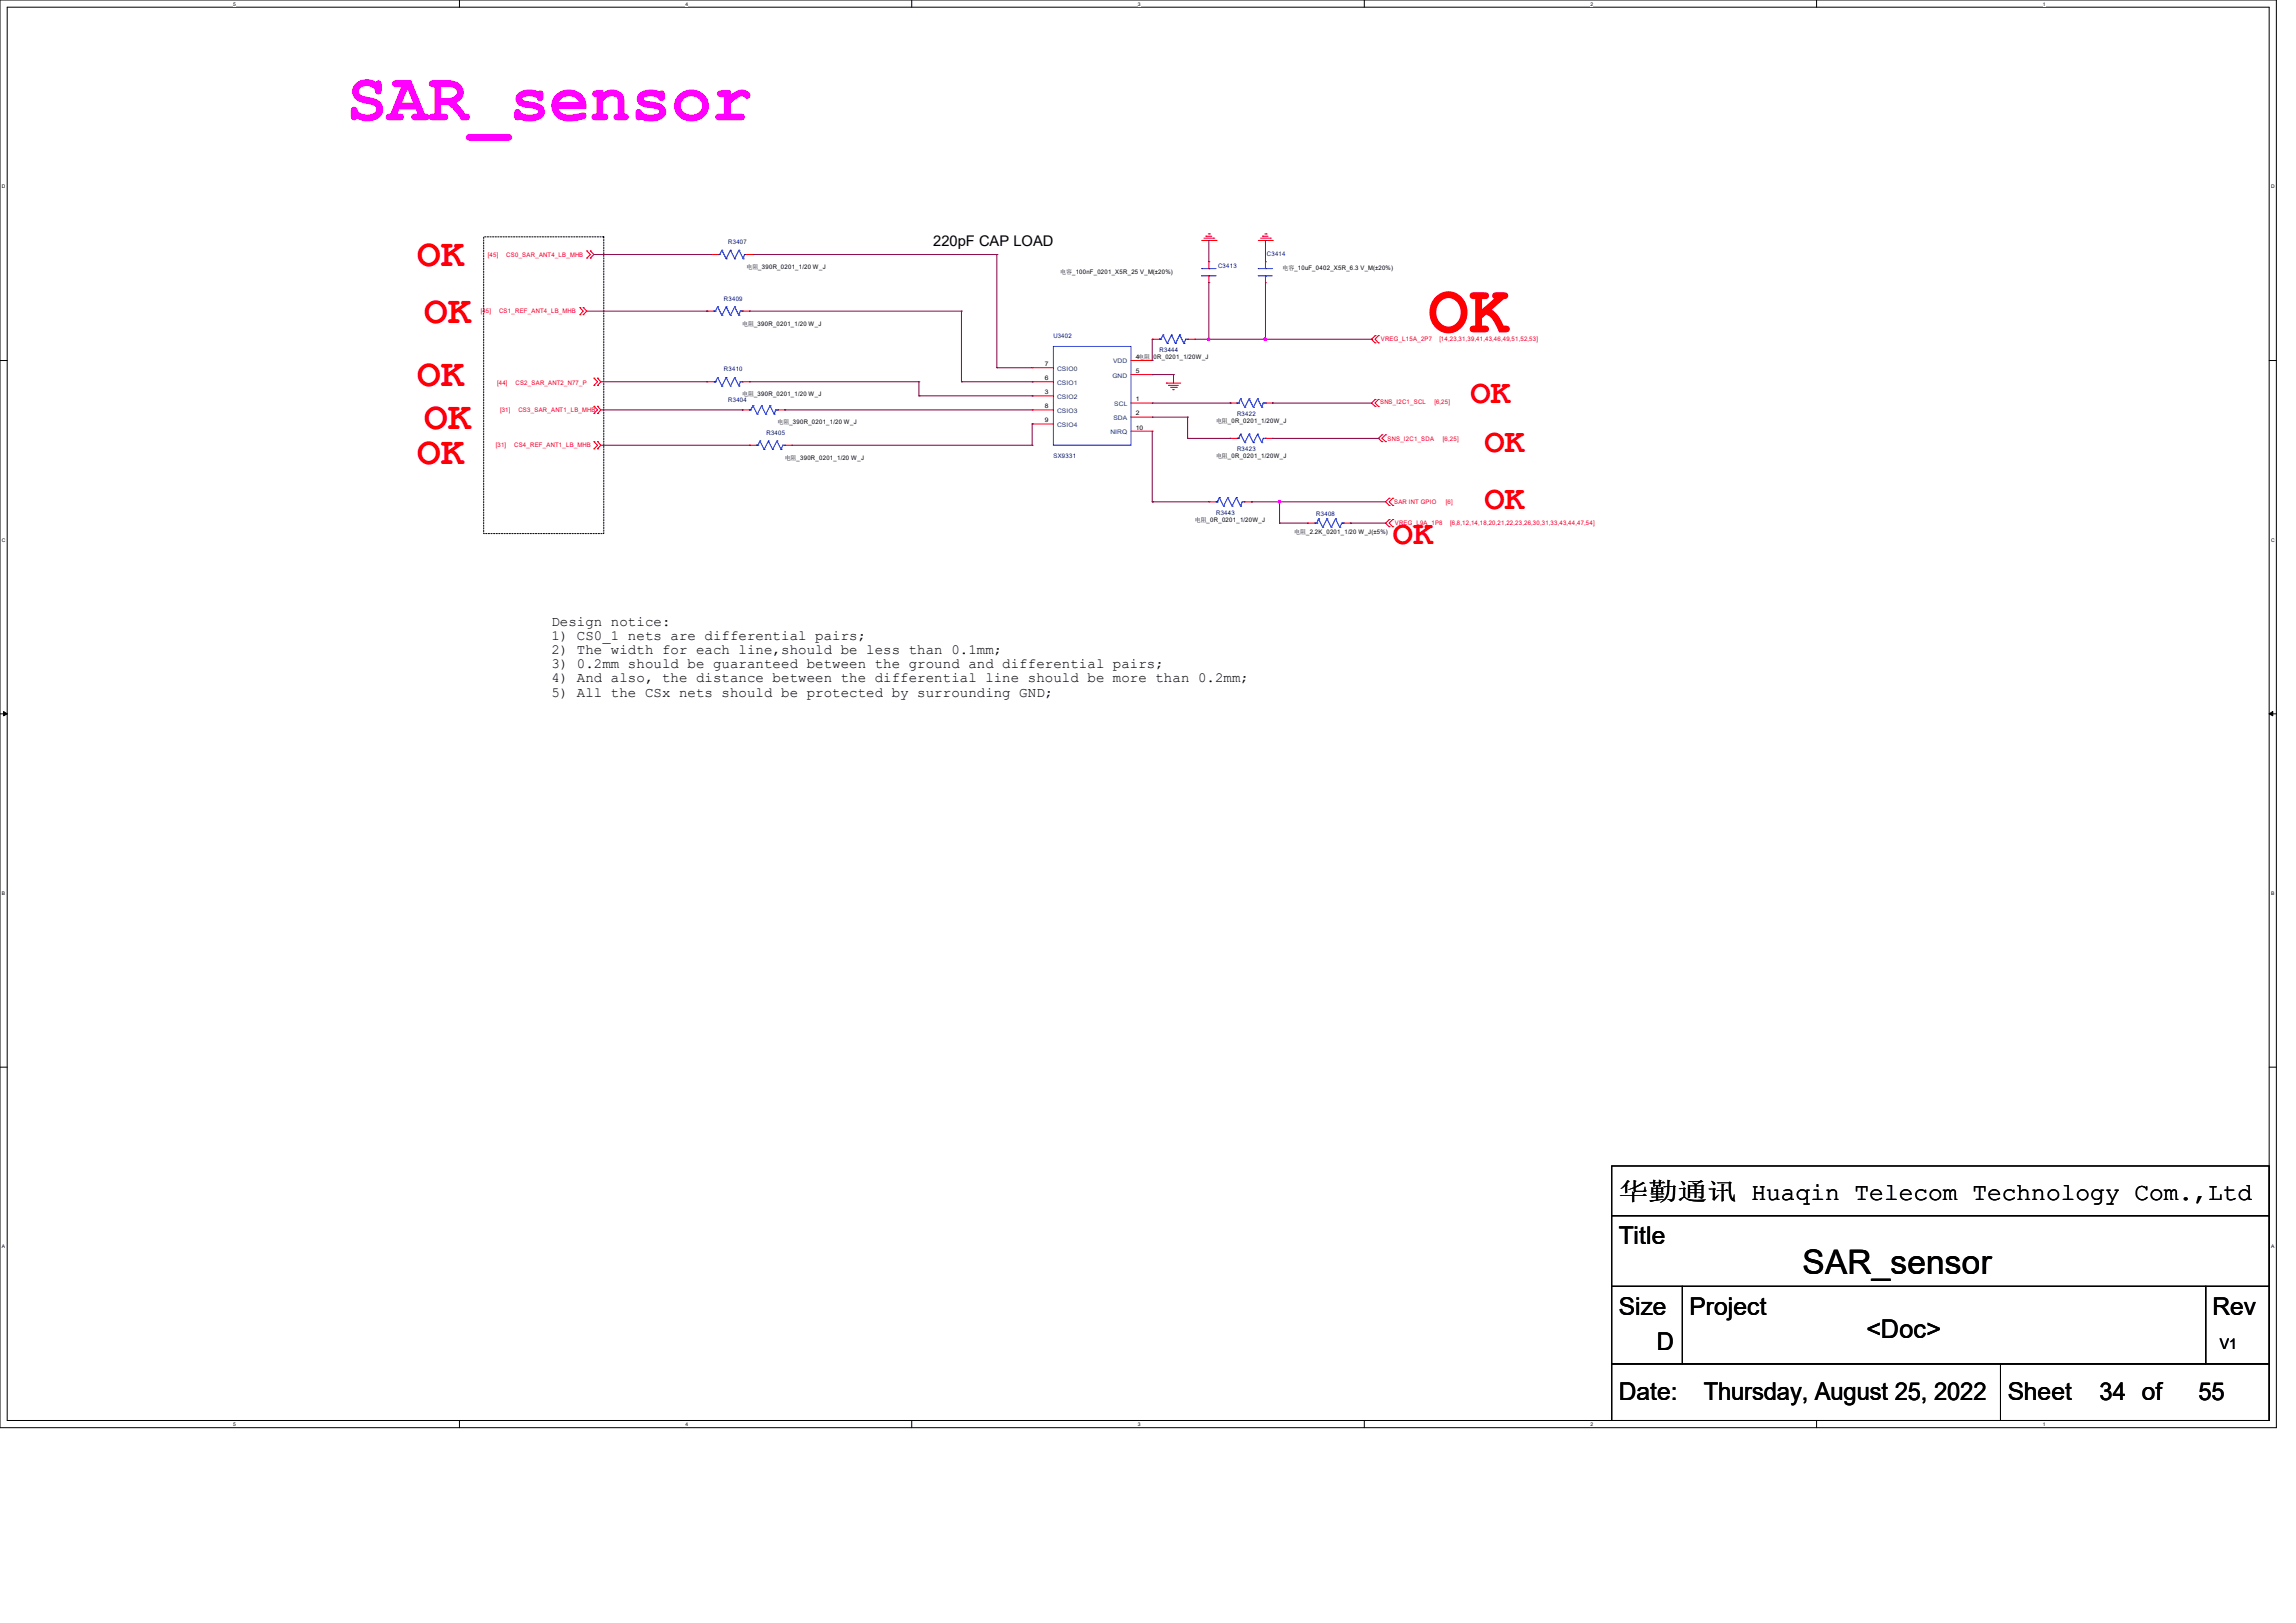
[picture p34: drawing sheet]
<svg xmlns="http://www.w3.org/2000/svg" width="297mm" height="210mm" viewBox="0 0 297 210" stroke-linecap="round" stroke-linejoin="round" font-family="sans-serif">
<defs><g id="words">
<text font-size="8.8" fill="#f0f" x="44.8" y="15.6">SAR_sensor</text>
<text font-size="8.8" fill="#f00" x="184.7" y="43">OK</text>
<g font-size="5.1" fill="#f00">
<text x="54" y="34.5">OK</text>
<text x="54.9" y="41.8">OK</text>
<text x="54" y="50">OK</text>
<text x="54.9" y="55.5">OK</text>
<text x="54" y="60.1">OK</text>
</g>
<g font-size="4.4" fill="#f00">
<text x="190.2" y="52.1">OK</text>
<text x="192" y="58.5">OK</text>
<text x="192" y="65.8">OK</text>
<text x="180.2" y="70.4">OK</text>
</g>
<text font-size="4.4" x="233.2" y="164.8">SAR_sensor</text>
<text font-size="3.3" x="241.4" y="173.1">&lt;Doc&gt;</text>
<g font-size="3.2">
<text x="209.4" y="155.2">华勤通讯 Huaqin Telecom Technology Com.,Ltd</text>
<text x="209.4" y="161">Title</text>
<text x="209.4" y="170.2">Size</text>
<text x="218.6" y="170.2">Project</text>
<text x="286.2" y="170.2">Rev</text>
<text x="214.3" y="174.8">D</text>
<text x="209.4" y="181.1">Date:</text>
<text x="220.4" y="181.1">Thursday, August 25, 2022</text>
<text x="259.7" y="181.1">Sheet</text>
<text x="271.6" y="181.1">34 of</text>
<text x="284.4" y="181.1">55</text>
</g>
<g font-size="1.9">
<text x="120.7" y="31.9">220pF CAP LOAD</text>
<text x="287.2" y="174.5">V1</text>
</g>
<g font-size="1.8">
<text x="71.3" y="81">Design notice:</text>
<text x="71.3" y="82.8">1) CS0_1 nets are differential pairs;</text>
<text x="71.3" y="84.7">2) The width for each line,should be less than 0.1mm;</text>
<text x="71.3" y="86.5">3) 0.2mm should be guaranteed between the ground and differential pairs;</text>
<text x="71.3" y="88.3">4) And also, the distance between the differential line should be more than 0.2mm;</text>
<text x="71.3" y="90.1">5) All the CSx nets should be protected by surrounding GND;</text>
</g>
<g font-size=".8" fill="#f00">
<text x="63.1" y="33.3">[45]</text>
<text x="65.5" y="33.3">CS0_SAR_ANT4_LB_MHB</text>
<text x="62.2" y="40.5">[45]</text>
<text x="64.6" y="40.5">CS1_REF_ANT4_LB_MHB</text>
<text x="178.6" y="44.1">VREG_L15A_2P7</text>
<text x="186.2" y="44.1">[14,23,31,39,41,43,46,49,51,52,53]</text>
<text x="64.3" y="49.8">[44]</text>
<text x="64.7" y="53.3">[31]</text>
<text x="66.7" y="49.8">CS2_SAR_ANT2_N77_P</text>
<text x="67.1" y="53.3">CS3_SAR_ANT1_LB_MHB</text>
<text x="178.5" y="52.2">SNS_I2C1_SCL</text>
<text x="185.6" y="52.2">[6,25]</text>
<text x="64.1" y="57.8">[31]</text>
<text x="66.5" y="57.8">CS4_REF_ANT1_LB_MHB</text>
<text x="179.5" y="57">SNS_I2C1_SDA</text>
<text x="186.7" y="57">[6,25]</text>
<text x="180.3" y="65.2">SAR INT GPIO</text>
<text x="187" y="65.2">[6]</text>
<text x="180.4" y="67.9">VREG_L9A_1P8</text>
<text x="187.6" y="67.9">[6,8,12,14,18,20,21,22,23,26,30,31,33,43,44,47,54]</text>
</g>
<g font-size=".8" fill="#000080">
<text x="94.2" y="31.6">R3407</text>
<text x="157.6" y="34.7">C3413</text>
<text x="163.9" y="33.1">C3414</text>
<text x="93.6" y="38.9">R3409</text>
<text x="136.3" y="43.8">U3402</text>
<text x="150" y="45.6">R3444</text>
<text x="93.6" y="48">R3410</text>
<text x="94.2" y="52">R3404</text>
<text x="160" y="53.8">R3422</text>
<text x="99.1" y="56.3">R3405</text>
<text x="136.3" y="59.3">SX9331</text>
<text x="160" y="58.4">R3423</text>
<text x="157.3" y="66.6">R3443</text>
<text x="170.3" y="66.7">R3408</text>
</g>
<g font-size=".8">
<text x="96.6" y="34.8">电阻_390R_0201_1/20 W_J</text>
<text x="137.2" y="35.5">电容_100nF_0201_X5R_25 V_M(±20%)</text>
<text x="165.9" y="35">电容_10uF_0402_X5R_6.3 V_M(±20%)</text>
<text x="96" y="42.1">电阻_390R_0201_1/20 W_J</text>
<text x="135.2" y="47.4">7</text>
<text x="146.9" y="46.4">4电阻_0R_0201_1/20W_J</text>
<text x="96" y="51.3">电阻_390R_0201_1/20 W_J</text>
<text x="135.2" y="51">3</text>
<text x="135.2" y="49.2">6</text>
<text x="135.2" y="52.8">8</text>
<text x="146.9" y="51.9">1</text>
<text x="146.9" y="53.8">2</text>
<text x="146.9" y="48.3">5</text>
<text x="100.6" y="54.9">电阻_390R_0201_1/20 W_J</text>
<text x="101.5" y="59.5">电阻_390R_0201_1/20 W_J</text>
<text x="135.2" y="54.7">9</text>
<text x="146.9" y="55.6">10</text>
<text x="157.3" y="54.7">电阻_0R_0201_1/20W_J</text>
<text x="157.3" y="59.3">电阻_0R_0201_1/20W_J</text>
<text x="154.6" y="67.5">电阻_0R_0201_1/20W_J</text>
<text x="167.4" y="69.1">电阻_2.2K_0201_1/20 W_J(±5%)</text>
</g>
<g font-size=".8" fill="#004080">
<text x="136.7" y="48">CSIO0</text>
<text x="144" y="47">VDD</text>
<text x="136.7" y="51.6">CSIO2</text>
<text x="136.7" y="49.8">CSIO1</text>
<text x="136.7" y="53.4">CSIO3</text>
<text x="143.9" y="48.9">GND</text>
<text x="144.1" y="52.5">SCL</text>
<text x="136.7" y="55.2">CSIO4</text>
<text x="143.6" y="56.2">NIRQ</text>
<text x="144" y="54.4">SDA</text>
</g>
<g font-size=".6">
<text x="30.2" y=".7">5</text>
<text x="88.7" y=".7">4</text>
<text x="147.2" y=".7">3</text>
<text x="205.7" y=".7">2</text>
<text x="264.2" y=".7">1</text>
<text x=".3" y="24.4">D</text>
<text x="293.8" y="24.4">D</text>
<text x=".3" y="70.1">C</text>
<text x="293.8" y="70.1">C</text>
<text x=".3" y="115.8">B</text>
<text x="293.8" y="115.8">B</text>
<text x=".3" y="161.5">A</text>
<text x="293.8" y="161.5">A</text>
<text x="30.2" y="184.5">5</text>
<text x="88.7" y="184.5">4</text>
<text x="147.2" y="184.5">3</text>
<text x="205.7" y="184.5">2</text>
<text x="264.2" y="184.5">1</text>
</g>
</g></defs>
<path d="M0 0h294.5v184.7h-294.5zM.9 .9h292.6v182.9h-292.6z" fill="none" stroke="#000" stroke-width=".13"/>
<g fill="#fff">
<path d="M30.2 .1h.3v.7h-.3z"/>
<path d="M30.2 183.9h.3v.8h-.3z"/>
</g>
<path d="M59.4 0v.9M59.4 183.8v.9" fill="none" stroke="#000" stroke-width=".13"/>
<g fill="#fff">
<path d="M88.7 .1h.3v.7h-.3z"/>
<path d="M88.7 183.9h.3v.8h-.3z"/>
</g>
<path d="M117.9 0v.9M117.9 183.8v.9" fill="none" stroke="#000" stroke-width=".13"/>
<g fill="#fff">
<path d="M147.2 .1h.3v.7h-.3z"/>
<path d="M147.2 183.9h.3v.8h-.3z"/>
</g>
<path d="M176.5 0v.9M176.5 183.8v.9" fill="none" stroke="#000" stroke-width=".13"/>
<g fill="#fff">
<path d="M205.7 .1h.4v.7h-.4z"/>
<path d="M205.7 183.9h.4v.8h-.4z"/>
</g>
<path d="M235 0v.9M235 183.8v.9" fill="none" stroke="#000" stroke-width=".13"/>
<g fill="#fff">
<path d="M264.2 .1h.4v.7h-.4z"/>
<path d="M264.2 183.9h.4v.8h-.4z"/>
<path d="M.3 23.8h.4v.7h-.4z"/>
<path d="M293.8 23.8h.5v.7h-.5z"/>
<path d="M.3 69.5h.4v.7h-.4z"/>
<path d="M293.8 69.5h.5v.7h-.5z"/>
</g>
<path d="M0 46.7h.9M293.5 46.7h1" fill="none" stroke="#000" stroke-width=".13"/>
<g fill="#fff">
<path d="M.3 115.2h.4v.8h-.4z"/>
<path d="M293.8 115.2h.4v.8h-.4z"/>
</g>
<path d="M0 92.4h.9M293.5 92.4h1" fill="none" stroke="#000" stroke-width=".13"/>
<path d="M.5 92.1l.4 .3-.4 .2zM293.5 92.4l.5-.3v.5z" fill="#000" stroke="#000" stroke-width=".13"/>
<g fill="#fff">
<path d="M.3 161h.3v.7h-.3z"/>
<path d="M293.8 161h.4v.7h-.4z"/>
</g>
<path d="M62.6 30.6h15.5v38.4h-15.5zM0 138.1h.9M293.5 138.1h1M208.5 157.3h85v9.2h-85zM208.5 150.9h85v6.4h-85zM208.5 166.5h9.1v10h-9.1zM208.5 176.5h50.3v7.3h-50.3zM217.6 166.5h67.7v10h-67.7zM258.8 176.5h34.7v7.3h-34.7zM285.3 166.5h8.2v10h-8.2z" fill="none" stroke="#000" stroke-width=".13"/>
<g fill="none" stroke="#f00" stroke-width=".13">
<path d="M75 39.8h.1M75 39.8l.4 .5-.4 .4M75.4 39.8h.1M75.4 39.8l.5 .5-.5 .4M75.9 32.5l.5 .4-.5 .5M75.9 32.5h.1M75.9 33.4h.1M76.4 33.4h.1M76.4 32.5h.1M76.4 32.5l.4 .4-.4 .5M92 32.9h.9M92 32.9h.1"/>
<path d="M96.6 32.9h.9M97.5 32.9h.1M155.4 31.1h1.9M155.7 30.8h1.3M156 30.6h.8M156 30.6h.1M156.3 30.3h.2M156.4 33.9h.1M156.4 36.6h.1M156.4 33.9v.9M156.4 35.7v.9M156.5 30.3h.1"/>
<path d="M157 30.8h.1M157.3 31.1h.1M162.8 31.1h1.8M163.1 30.8h1.2M163.3 30.6h.1M163.3 30.6h.7M163.6 30.3h.2M163.7 33.9h.1M163.7 36.6h.1M163.7 33.9v.9M163.7 35.7v.9M163.8 30.3h.1"/>
<path d="M164.3 30.8h.1M164.6 31.1h.1M75 40.7h.1M75.4 40.7h.1M76.8 48.9l.5 .5-.5 .5M76.8 52.6l.5 .4-.5 .5M76.8 57.2l.5 .4-.5 .5M76.8 48.9h.1M76.8 49.9h.1M76.8 52.6h.1M76.8 53.5h.1M76.8 57.1h.1"/>
<path d="M76.8 58.1h.1M77.3 49.9h.1M77.3 48.9h.1M77.3 53.5h.1M77.3 52.6h.1M77.3 58.1h.1M77.3 57.1h.1M77.3 48.9l.4 .5-.4 .5M77.3 52.6l.4 .4-.4 .5M77.3 57.2l.4 .4-.4 .5M91.4 49.4h1M91.4 40.3h1"/>
<path d="M91.4 49.4h.1M91.4 40.3h.1M96 53h.9M96 53h.1M96 49.4h.9M96 40.3h.9M96.9 57.6h.1M96.9 49.4h.1M96.9 40.3h.1M96.9 57.6h1M100.6 53h.9M101.5 53h.1"/>
<path d="M101.5 57.6h.9M102.4 57.6h.1M133.5 51.2h.1M133.5 49.4h.1M133.5 47.6h.1M133.5 53h.1M133.5 54.9h.1M133.5 53h2.8M133.5 51.2h2.8M133.5 49.4h2.8M133.5 47.6h2.8M133.5 54.9h2.8"/>
<path d="M146.3 52.2h2.8M146.3 54h2.8M146.3 46.7h2.8M146.3 48.5h2.8M146.3 55.8h2.8M149.1 52.2h.1M149.1 54h.1M149.1 46.7h.1M149.1 48.5h.1M149.1 55.8h.1M149.1 43.9h.1M149.1 43.9h.9"/>
<path d="M150.9 49.6h1.8M150.9 49.6h.1M151.2 49.9h.1M151.2 49.9h1.2M151.4 50.1h.8M151.7 50.4h.1M151.7 50.4h.2M152.2 50.1h.1M153.6 43.9h1M154.6 43.9h.1M159.1 52.2h.1M159.1 56.7h.1"/>
<path d="M159.1 52.2h.9M159.1 56.7h.9M163.7 52.2h.9M163.7 56.7h.9M164.6 52.2h.1M164.6 56.7h.1M177.9 44.4h.1M177.9 43.4h.1M177.9 52.6h.1M177.9 51.7h.1M177.9 43.4l-.5 .5 .5 .5M177.9 51.7l-.5 .5 .5 .4"/>
<path d="M178.3 43.4l-.4 .5 .4 .5M178.3 51.7l-.4 .5 .4 .4M178.3 43.4h.1M178.3 44.4h.1M178.3 51.7h.1M178.3 52.6h.1M178.8 56.3l-.5 .4 .5 .4M178.8 57.1h.1M178.8 56.3h.1M179.2 56.3h.1M179.2 57.1h.1M179.2 56.3l-.4 .4 .4 .4"/>
<path d="M156.4 64.9h.1M156.4 64.9h.9M161 64.9h.9M161.9 64.9h.1M169.2 67.7h.1M169.2 67.7h.9M173.7 67.7h1M174.7 67.7h.1M179.7 64.5l-.5 .4 .5 .5M179.7 67.2l-.5 .5 .5 .5M179.7 65.4h.1M179.7 64.5h.1"/>
<path d="M179.7 68.2h.1M179.7 67.2h.1M180.2 64.5l-.5 .4 .5 .5M180.2 67.2l-.5 .5 .5 .5M180.2 64.5h.1M180.2 65.4h.1M180.2 67.2h.1M180.2 68.2h.1"/>
</g>
<g fill="none" stroke="#00f" stroke-width=".13">
<path d="M92.8 39.7l.6 1.1M92.8 39.7h.1M92.8 39.7l-.3 .6M92.9 32.9h.1M92.9 32.9h.2M93.1 32.9h.1M93.4 32.4l.5 1.1M93.4 32.4h.1M93.4 32.4l-.3 .5M93.9 39.7l.6 1.1M93.9 39.7h.1M93.9 33.5h.1"/>
<path d="M93.9 39.7l-.5 1.1M94.5 32.4l.5 1.1M94.5 32.4h.1M94.5 32.4l-.6 1.1M95 39.7l.6 1.1M95 39.7h.1M95 33.5h.1M95 39.7l-.5 1.1M95.6 32.4l.5 1.1M95.6 32.4h.1M95.6 32.4l-.6 1.1M96.1 33.5h.1"/>
<path d="M96.3 32.9h.1M96.3 32.9l-.2 .6M96.3 32.9h.3M96.6 32.9h.1M155.4 34.8h1.9M155.4 35.7h1.9M155.4 34.8h.1M155.4 35.7h.1M156.4 34.8h.1M156.4 35.7h.1M162.8 34.8h.1M162.8 35.7h.1"/>
<path d="M162.8 34.8h1.8M162.8 35.7h1.8M163.7 34.8h.1M163.7 35.7h.1M92.4 49.4h.1M92.4 40.3h.1M92.5 49.4h.1M92.5 40.3h.1M92.8 48.9l.6 1.1M92.8 48.9h.1M92.8 48.9l-.3 .5M93.4 50h.1"/>
<path d="M93.4 40.8h.1M93.9 48.9l.6 1.1M93.9 48.9h.1M93.9 48.9l-.5 1.1M94.5 50h.1M94.5 40.8h.1M95 48.9l.6 1.1M95 48.9h.1M95 48.9l-.5 1.1M95.6 50h.1M95.6 40.8h.1M95.8 49.4h.1"/>
<path d="M95.8 40.3h.1M95.8 49.4l-.2 .6M95.8 40.3l-.2 .5M95.8 49.4h.2M95.8 40.3h.2M96 49.4h.1M96 40.3h.1M96.9 53h.1M96.9 53h.2M97.1 53h.1M97.4 52.5l.6 1.1M97.4 52.5h.1"/>
<path d="M97.4 52.5l-.3 .5M97.9 57.6h.1M98 53.6h.1M98 57.6h.1M98.3 57.1l.5 1.1M98.3 57.1h.1M98.3 57.1l-.3 .5M98.5 52.5l.6 1.1M98.5 52.5h.1M98.5 52.5l-.5 1.1M98.8 58.2h.1M99.1 53.6h.1"/>
<path d="M99.4 57.1l.5 1.1M99.4 57.1h.1M99.4 57.1l-.6 1.1M99.6 52.5h.1M99.6 52.5l-.5 1.1M99.6 52.5l.6 1.1M99.9 58.2h.1M100.2 53.6h.1M100.3 53h.1M100.3 53l-.1 .6M100.3 53h.3M100.5 57.1l.5 1.1"/>
<path d="M100.5 57.1h.1M100.5 57.1l-.6 1.1M100.6 53h.1M101 58.2h.1M101.3 57.6h.1M101.3 57.6l-.2 .6M101.3 57.6h.2M101.5 57.6h.1M136.3 44.8h10v12.8h-10zM150 43.9h.1M150 43.9h.2M150.2 43.9h.1"/>
<path d="M150.5 43.3l.5 1.1M150.5 43.3h.1M150.5 43.3l-.3 .6M151 44.4h.1M151.6 43.3h.1M151.6 43.3l-.6 1.2M151.6 43.3l.5 1.1M152.1 44.4h.1M152.6 43.3l.6 1.1M152.6 43.3h.1M152.6 43.3l-.5 1.2M153.2 44.4h.1"/>
<path d="M153.4 43.9h.1M153.4 43.9l-.2 .6M153.4 43.9h.2M153.6 43.9h.1M160 52.2h.1M160 56.7h.1M160 52.2h.2M160 56.7h.2M160.2 52.2h.1M160.2 56.7h.1M160.5 51.6l.5 1.1M160.5 56.2l.5 1.1"/>
<path d="M160.5 51.6h.1M160.5 56.2h.1M160.5 51.6l-.3 .6M160.5 56.2l-.3 .5M161 52.7h.1M161 57.3h.1M161.6 51.6l.5 1.1M161.6 56.2l.5 1.1M161.6 51.6h.1M161.6 56.2h.1M161.6 51.6l-.6 1.1M161.6 56.2l-.6 1.1"/>
<path d="M162.1 52.7h.1M162.1 57.3h.1M162.7 51.6l.5 1.1M162.7 56.2l.5 1.1M162.7 51.6h.1M162.7 56.2h.1M162.7 51.6l-.6 1.1M162.7 56.2l-.6 1.1M163.2 52.7h.1M163.2 57.3h.1M163.4 52.2h.3M163.4 56.7h.3"/>
<path d="M163.4 52.2h.1M163.4 56.7h.1M163.4 52.2l-.2 .5M163.4 56.7l-.2 .6M163.7 52.2h.1M163.7 56.7h.1M157.3 64.9h.2M157.3 64.9h.1M157.5 64.9h.1M157.7 64.4l.6 1.1M157.7 64.4h.1M157.7 64.4l-.2 .5"/>
<path d="M158.3 65.5h.1M158.8 64.4l.6 1.1M158.8 64.4h.1M158.8 64.4l-.5 1.1M159.4 65.5h.1M159.9 64.4h.1M159.9 64.4l-.5 1.1M159.9 64.4l.6 1.1M160.5 65.5h.1M160.7 64.9h.1M160.7 64.9l-.2 .6M160.7 64.9h.3"/>
<path d="M161 64.9h.1M170.1 67.7h.1M170.1 67.7h.2M170.3 67.7h.1M170.6 67.1l-.3 .6M170.6 67.1h.1M170.6 67.1l.5 1.1M171.1 68.2h.1M171.7 67.1h.1M171.7 67.1l.5 1.1M171.7 67.1l-.6 1.1M172.2 68.2h.1"/>
<path d="M172.8 67.1h.1M172.8 67.1l.5 1.1M172.8 67.1l-.6 1.1M173.3 68.2h.1M173.6 67.7l-.3 .5M173.6 67.7h.1M173.7 67.7h.1"/>
</g>
<g fill="none" stroke="#800040" stroke-width=".13">
<path d="M76.8 32.9h15.2M92 32.9h.1M97.5 32.9h31.4M128.9 32.9h.1M128.9 32.9v14.7M156.4 31.1h.1M156.4 31.1v2.8M156.4 36.6v7.3M163.7 31.1h.1M163.7 31.1v2.8M163.7 36.6v7.3M75.9 40.3h15.5"/>
<path d="M77.7 49.4h13.7M77.7 53h18.3M77.7 57.6h19.2M91.4 40.3h.1M91.4 49.4h.1M96 53h.1M96.9 57.6h.1M96.9 40.3h27.5M96.9 49.4h22M101.5 53h.1M101.5 53h32M102.4 57.6h31.1"/>
<path d="M118.9 49.4h.1M118.9 51.2h.1M118.9 49.4v1.8M118.9 51.2h14.6M124.4 40.3h.1M124.4 49.4h.1M124.4 40.3v9.1M124.4 49.4h9.1M128.9 47.6h.1M128.9 47.6h4.6M133.5 49.4h.1M133.5 51.2h.1"/>
<path d="M133.5 54.9h.1M133.5 57.6h.1M133.5 54.9v2.7M149.1 48.5h.1M149.1 43.9h.1M149.1 52.2h10M149.1 54h4.5M149.1 43.9v2.8M149.1 55.8v9.1M149.1 48.5h2.7M151.8 48.5h.1M151.8 48.5v1.1"/>
<path d="M153.6 54h.1M153.6 56.7h.1M153.6 54v2.7M153.6 56.7h5.5M154.6 43.9h22.8M156.4 43.9h.1M159.1 52.2h.1M159.1 56.7h.1M163.7 43.9h.1M164.6 52.2h.1M164.6 56.7h13.7M164.6 52.2h12.8"/>
<path d="M177.4 43.9h.1M178.3 56.7h.1M149.1 64.9h.1M149.1 64.9h7.3M161.9 64.9h.1M161.9 64.9h17.3M165.5 67.7h3.7M165.5 64.9h.1M165.5 67.7h.1M165.5 64.9v2.8M174.7 67.7h4.5M174.7 67.7h.1"/>
</g>
<g fill="#f0f" stroke="#f0f" stroke-width=".13">
<circle cx="156.3" cy="43.9" r=".16"/>
<circle cx="163.7" cy="43.9" r=".17"/>
<circle cx="165.5" cy="64.9" r=".16"/>
</g>
<use href="#words"/>
</svg>
